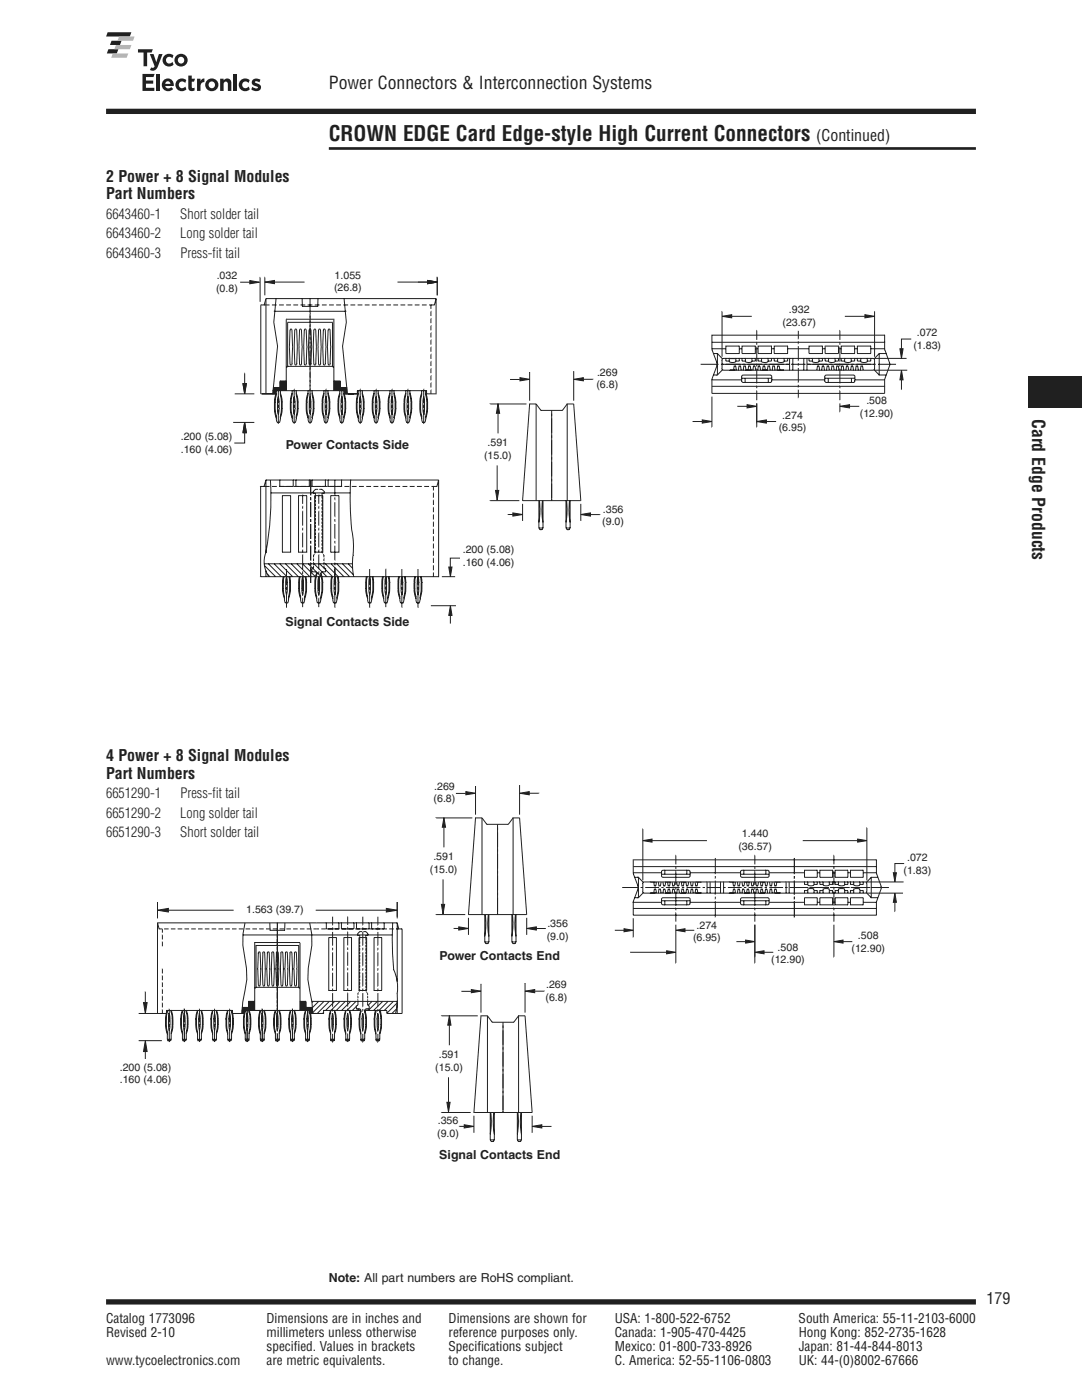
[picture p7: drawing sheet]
<svg xmlns="http://www.w3.org/2000/svg" width="216mm" height="279mm" viewBox="0 0 216 279" stroke-linecap="round" stroke-linejoin="round" font-family="sans-serif">
<defs><g id="words">
<text font-size="4.2" fill="#231f20" x="65.6" y="28">CROWN EDGE Card Edge-style High Current Connectors</text>
<g font-size="3.5" fill="#231f20">
<text x="65.6" y="17.9">Power Connectors &amp; Interconnection Systems</text>
<text x="206" y="83.6" transform="rotate(90 206 83.6)">Card Edge Products</text>
</g>
<g font-size="3.2" fill="#231f20">
<text x="162.9" y="28">(Continued)</text>
<text x="21.2" y="36.2">2 Power + 8 Signal Modules</text>
<text x="21.2" y="39.8">Part Numbers</text>
<text x="21.2" y="151.9">4 Power + 8 Signal Modules</text>
<text x="21.2" y="155.4">Part Numbers</text>
<text x="196.8" y="260.3">179</text>
</g>
<g font-size="2.8" fill="#231f20">
<text x="21.2" y="43.7">6643460-1</text>
<text x="21.2" y="47.5">6643460-2</text>
<text x="36" y="43.7">Short solder tail</text>
<text x="36" y="47.5">Long solder tail</text>
<text x="21.2" y="51.4">6643460-3</text>
<text x="36" y="51.4">Press-fit tail</text>
<text x="21.2" y="159.3">6651290-1</text>
<text x="36" y="159.3">Press-fit tail</text>
<text x="21.2" y="163.2">6651290-2</text>
<text x="21.2" y="167">6651290-3</text>
<text x="36" y="163.2">Long solder tail</text>
<text x="36" y="167">Short solder tail</text>
</g>
<g font-size="2.6" fill="#231f20">
<text x="21.2" y="264">Catalog 1773096</text>
<text x="21.2" y="266.9">Revised 2-10</text>
<text x="53.2" y="264">Dimensions are in inches and</text>
<text x="53.2" y="266.9">millimeters unless otherwise</text>
<text x="53.2" y="269.7">specified. Values in brackets</text>
<text x="89.5" y="264">Dimensions are shown for</text>
<text x="89.5" y="269.7">Specifications subject</text>
<text x="89.5" y="266.9">reference purposes only.</text>
<text x="122.7" y="264">USA: 1-800-522-6752</text>
<text x="122.7" y="269.7">Mexico: 01-800-733-8926</text>
<text x="122.7" y="266.9">Canada: 1-905-470-4425</text>
<text x="159.4" y="264">South America: 55-11-2103-6000</text>
<text x="159.4" y="269.7">Japan: 81-44-844-8013</text>
<text x="159.4" y="266.9">Hong Kong: 852-2735-1628</text>
<text x="21.2" y="272.5">www.tycoelectronics.com</text>
<text x="53.2" y="272.5">are metric equivalents.</text>
<text x="89.5" y="272.5">to change.</text>
<text x="122.7" y="272.5">C. America: 52-55-1106-0803</text>
<text x="159.4" y="272.5">UK: 44-(0)8002-67666</text>
</g>
<g font-size="2.5" fill="#231f20">
<text x="57" y="89.7">Power Contacts Side</text>
<text x="57" y="125">Signal Contacts Side</text>
<text x="87.7" y="191.5">Power Contacts End</text>
<text x="87.7" y="231.3">Signal Contacts End</text>
<text x="65.6" y="255.8">Note: All part numbers are RoHS compliant.</text>
</g>
<g font-size="2.1" fill="#231f20">
<text x="43.1" y="58.2">(0.8)</text>
<text x="43.2" y="55.7">.032</text>
<text x="66.7" y="58.1">(26.8)</text>
<text x="66.8" y="55.7">1.055</text>
<text x="156.1" y="65">(23.67)</text>
<text x="157.4" y="62.5">.932</text>
<text x="182.3" y="69.6">(1.83)</text>
<text x="183" y="67.1">.072</text>
<text x="119" y="77.5">(6.8)</text>
<text x="119.1" y="75">.269</text>
<text x="156.1" y="83.5">.274</text>
<text x="171.6" y="83.1">(12.90)</text>
<text x="172.9" y="80.7">.508</text>
<text x="36.1" y="87.9">.200 (5.08)</text>
<text x="97.3" y="89.1">.591</text>
<text x="155.4" y="86">(6.95)</text>
<text x="36.1" y="90.3">.160 (4.06)</text>
<text x="96.6" y="91.5">(15.0)</text>
<text x="120.2" y="104.8">(9.0)</text>
<text x="120.3" y="102.3">.356</text>
<text x="92.3" y="110.4">.200 (5.08)</text>
<text x="92.3" y="112.9">.160 (4.06)</text>
<text x="86.5" y="160.1">(6.8)</text>
<text x="86.6" y="157.6">.269</text>
<text x="148" y="167.1">1.440</text>
<text x="86.5" y="171.7">.591</text>
<text x="147.3" y="169.5">(36.57)</text>
<text x="181" y="171.9">.072</text>
<text x="85.8" y="174.2">(15.0)</text>
<text x="180.3" y="174.3">(1.83)</text>
<text x="49.1" y="182.2">1.563 (39.7)</text>
<text x="109.2" y="185">.356</text>
<text x="139" y="185.4">.274</text>
<text x="109.1" y="187.5">(9.0)</text>
<text x="138.3" y="187.9">(6.95)</text>
<text x="155.2" y="189.7">.508</text>
<text x="169.9" y="189.9">(12.90)</text>
<text x="171.2" y="187.4">.508</text>
<text x="109" y="197.2">.269</text>
<text x="153.9" y="192.2">(12.90)</text>
<text x="108.8" y="199.7">(6.8)</text>
<text x="23.9" y="213.7">.200 (5.08)</text>
<text x="86.9" y="213.7">(15.0)</text>
<text x="87.6" y="211.2">.591</text>
<text x="23.9" y="216.2">.160 (4.06)</text>
<text x="87.2" y="226.9">(9.0)</text>
<text x="87.4" y="224.4">.356</text>
</g>
</g></defs>
<path d="M21.2 259.8h173.5" fill="none" stroke="#231f20" stroke-width="1.1" stroke-linecap="butt"/>
<path d="M65.6 29.6h129.1" fill="none" stroke="#231f20" stroke-width=".53"/>
<path d="M205.3 81.5h10.6v42.3h-10.6z" fill="#fff"/>
<path d="M205.3 75.1h10.6v6.4h-10.6z" fill="#231f20"/>
<g fill="#fff">
<path d="M65.6 254h129.1v3.2h-129.1z"/>
<path d="M154.5 6.4h40.2v12.3h-40.2z"/>
</g>
<path d="M21.2 22.2h173.5" fill="none" stroke="#231f20" stroke-width="1.1" stroke-linecap="butt"/>
<path d="M21.2 6.4h40.2v13.8h-40.2z" fill="#fff"/>
<g fill="#231f20">
<path d="M21.5 6.4h4.7l-.3 .9h-4.7z"/>
<path d="M22.3 8.1h2l-.4 .9h-2z"/>
<path d="M21.6 9.8h2l-.3 .9h-2z"/>
</g>
<g fill="#b1b4b6">
<path d="M23.8 7.3h3.1l-.4 .8h-3.1z"/>
<path d="M23.1 9h3.1l-.3 .8h-3.1z"/>
<path d="M22.5 10.7h3.1l-.3 .8h-3.1z"/>
</g>
<g fill="#231f20">
<path d="M29.9 10.8h.7l.6 1.6 .5-1.6h.7l-.9 2.5a1.05 1.05 0 0 1-1.6 .7l.3-.5h.4l.3-.3z"/>
<path d="M27.5 9.8h3l-.3 .7h-.8v2.7h-.8v-2.7h-1.1z"/>
<path d="M32.9 11a1.34 1.34 0 0 1 1.7 .1l-.2 .5a.69 .69 0 0 0-1.1-.1 .69 .69 0 0 0 .1 1.1 .69 .69 0 0 0 1-.3l.2 .6a1.28 1.28 0 0 1-1.8-.1 1.28 1.28 0 0 1 .1-1.8z"/>
<path d="M28.4 14.8h2.5l-.3 .6h-1.5v.7h1.5v.6h-1.5v.8h1.7v.6h-2.4z"/>
<path d="M31.2 14.8h.7v3.3h-.7z"/>
<path d="M37.6 15.1h.7v.6h.6l-.2 .6h-.4v1a.33 .33 0 0 0 .5 .2v.5l-.3 .2a.7 .7 0 0 1-.9-.7z"/>
<path d="M43.9 15.7h.7v.4a.84 .84 0 0 1 1-.4 .84 .84 0 0 1 .6 .9v1.5h-.7l-.1-1.6a.43 .43 0 0 0-.7 0l-.1 1.6h-.7z"/>
<path d="M46.6 14.8h.7v.6h-.7z"/>
<path d="M46.6 15.7h.7v2.4h-.7z"/>
<path d="M50.5 15.9a1.33 1.33 0 0 1 1.5 0l-.2 .5-.3-.1a.45 .45 0 0 0-.6 .1l.1 .1a1.06 1.06 0 0 1 1 1.2 1.31 1.31 0 0 1-1.9 .1l.2-.5 .3 .2a.58 .58 0 0 0 .9 0l-.2-.2a1.03 1.03 0 0 1-1-1.2z"/>
<path d="M35.5 15.9a1.34 1.34 0 0 1 1.7 .1l-.2 .6a.69 .69 0 0 0-1.1-.2 .69 .69 0 0 0 .1 1.1 .69 .69 0 0 0 1-.2l.2 .5a1.28 1.28 0 0 1-1.9 0 1.28 1.28 0 0 1 .2-1.9z"/>
<path d="M48.1 15.9a1.34 1.34 0 0 1 1.7 .1l-.2 .6a.69 .69 0 0 0-1.1-.2 .69 .69 0 0 0 .1 1.1 .69 .69 0 0 0 1-.2l.2 .5a1.28 1.28 0 0 1-1.8 0 1.28 1.28 0 0 1 .1-1.9z"/>
<path d="M39.3 15.7h.7v.5a.75 .75 0 0 1 .8-.5v.7a.72 .72 0 0 0-.8 .8v.9h-.7z"/>
<path d="M35.5 12a.66 .66 0 0 1 1.3 0 .66 .66 0 0 1-1.3 0zM34.8 12a1.3 1.3 0 0 0 2.6 0 1.3 1.3 0 0 0-2.6 0z"/>
<path d="M33.2 16.3a.51 .51 0 0 1 .8 .4h-1zM32.8 15.9a1.29 1.29 0 0 0-.2 1.9 1.29 1.29 0 0 0 2-.1l-.4-.3-.2 .1a.66 .66 0 0 1-1-.3h1.7a1.22 1.22 0 0 0-.5-1.3 1.22 1.22 0 0 0-1.4 0z"/>
<path d="M41.6 16.9a.66 .66 0 0 1 1.3 0 .66 .66 0 0 1-1.3 0zM41 17a1.3 1.3 0 0 0 2.6 0 1.3 1.3 0 0 0-2.6 0z"/>
</g>
<g fill="#fff">
<path d="M65.6 24.9h129.1v4.2h-129.1z"/>
<path d="M21.2 6.4h40.2v13.8h-40.2z"/>
</g>
<g fill="#231f20">
<path d="M21.5 6.4h4.7l-.3 .9h-4.7z"/>
<path d="M22.3 8.1h2l-.4 .9h-2z"/>
<path d="M21.6 9.8h2l-.3 .9h-2z"/>
</g>
<g fill="#b1b4b6">
<path d="M23.8 7.3h3.1l-.4 .8h-3.1z"/>
<path d="M23.1 9h3.1l-.3 .8h-3.1z"/>
<path d="M22.5 10.7h3.1l-.3 .8h-3.1z"/>
</g>
<g fill="#231f20">
<path d="M29.9 10.8h.7l.6 1.6 .5-1.6h.7l-.9 2.5a1.05 1.05 0 0 1-1.6 .7l.3-.5h.4l.3-.3z"/>
<path d="M27.5 9.8h3l-.3 .7h-.8v2.7h-.8v-2.7h-1.1z"/>
<path d="M32.9 11a1.34 1.34 0 0 1 1.7 .1l-.2 .5a.69 .69 0 0 0-1.1-.1 .69 .69 0 0 0 .1 1.1 .69 .69 0 0 0 1-.3l.2 .6a1.28 1.28 0 0 1-1.8-.1 1.28 1.28 0 0 1 .1-1.8z"/>
<path d="M28.4 14.8h2.5l-.3 .6h-1.5v.7h1.5v.6h-1.5v.8h1.7v.6h-2.4z"/>
<path d="M31.2 14.8h.7v3.3h-.7z"/>
<path d="M37.6 15.1h.7v.6h.6l-.2 .6h-.4v1a.33 .33 0 0 0 .5 .2v.5l-.3 .2a.7 .7 0 0 1-.9-.7z"/>
<path d="M43.9 15.7h.7v.4a.84 .84 0 0 1 1-.4 .84 .84 0 0 1 .6 .9v1.5h-.7l-.1-1.6a.43 .43 0 0 0-.7 0l-.1 1.6h-.7z"/>
<path d="M46.6 14.8h.7v.6h-.7z"/>
<path d="M46.6 15.7h.7v2.4h-.7z"/>
<path d="M50.5 15.9a1.33 1.33 0 0 1 1.5 0l-.2 .5-.3-.1a.45 .45 0 0 0-.6 .1l.1 .1a1.06 1.06 0 0 1 1 1.2 1.31 1.31 0 0 1-1.9 .1l.2-.5 .3 .2a.58 .58 0 0 0 .9 0l-.2-.2a1.03 1.03 0 0 1-1-1.2z"/>
<path d="M35.5 15.9a1.34 1.34 0 0 1 1.7 .1l-.2 .6a.69 .69 0 0 0-1.1-.2 .69 .69 0 0 0 .1 1.1 .69 .69 0 0 0 1-.2l.2 .5a1.28 1.28 0 0 1-1.9 0 1.28 1.28 0 0 1 .2-1.9z"/>
<path d="M48.1 15.9a1.34 1.34 0 0 1 1.7 .1l-.2 .6a.69 .69 0 0 0-1.1-.2 .69 .69 0 0 0 .1 1.1 .69 .69 0 0 0 1-.2l.2 .5a1.28 1.28 0 0 1-1.8 0 1.28 1.28 0 0 1 .1-1.9z"/>
<path d="M39.3 15.7h.7v.5a.75 .75 0 0 1 .8-.5v.7a.72 .72 0 0 0-.8 .8v.9h-.7z"/>
<path d="M35.5 12a.66 .66 0 0 1 1.3 0 .66 .66 0 0 1-1.3 0zM34.8 12a1.3 1.3 0 0 0 2.6 0 1.3 1.3 0 0 0-2.6 0z"/>
<path d="M33.2 16.3a.51 .51 0 0 1 .8 .4h-1zM32.8 15.9a1.29 1.29 0 0 0-.2 1.9 1.29 1.29 0 0 0 2-.1l-.4-.3-.2 .1a.66 .66 0 0 1-1-.3h1.7a1.22 1.22 0 0 0-.5-1.3 1.22 1.22 0 0 0-1.4 0z"/>
<path d="M41.6 16.9a.66 .66 0 0 1 1.3 0 .66 .66 0 0 1-1.3 0zM41 17a1.3 1.3 0 0 0 2.6 0 1.3 1.3 0 0 0-2.6 0z"/>
</g>
<g fill="#fff">
<path d="M21.2 149.5h40.2v18.5h-40.2z"/>
<path d="M26.8 180.1h54.2v31.1h-54.2z"/>
</g>
<g fill="none" stroke="#231f20" stroke-width=".2">
<path d="M29 197.9v2.2M31.4 184.2l.3 1.2h.6M31.4 184.2v18.1M31.4 180.1v3.2M31.4 184.2h.1M31.4 184.2h47.9M32.4 198.8v.9M32.4 197.4v.9M32.4 196.1v.9M32.4 194.7v.9M32.4 193.4v.9M32.4 187.9v1"/>
<path d="M32.4 186.6v.9M32.4 185.4v.7M32.8 185.4h.8M33.6 181.7h13M34.1 185.4h.9M35.5 185.4h.9M36.8 185.4h.9M38.2 185.4h.9M39.5 185.4h.9M40.9 185.4h.9M42.2 185.4h.9M43.6 185.4h.9"/>
<path d="M44.9 185.4h.9M46.3 185.4h.9M47.7 185.4h.9M48.5 186.6h29.8M48.9 184.2l-.4 2.2v2.3l.7 4.5 .1 2.3-.9 4.5-.1 2.3M49 185.4h.9M49.6 199.8h1.2l-1.2 1.3zM49.8 199.8l-.2 .2M50 199.8l-.4 .4M50.2 199.8l-.6 .6M50.4 185.4h.9M50.4 199.8l-.8 .8"/>
<path d="M50.6 199.8l-1 1M50.8 197.2h.3v-8.5h8.5v8.5h.3M51.1 197h8.5M51.6 190.2l-.2 3.2 .2 3.2M51.6 190.2l.1-.2 .2 .1 .1 3.3-.1 3.2-.2 .2-.1-.2M51.7 185.4h.9M52.5 190.1l-.2 3.3 .2 3.2M52.5 190.1l.1-.1 .2 .1 .1 3.3-.1 3.2-.2 .2-.1-.2M53.1 185.4h.9M53.4 190.1l-.2 3.3 .2 3.2M53.4 190.1l.1-.1 .2 .1 .1 3.3-.1 3.2-.2 .2-.1-.2M53.8 184.2l.1 1.5h2.9l.1-1.5"/>
<path d="M54.3 190.1l-.2 3.3 .2 3.2M54.3 190.1l.1-.1 .2 .1 .2 3.3-.2 3.2-.2 .2-.1-.2M54.4 185.4h.9M55.2 190.1l-.2 3.3 .2 3.2M55.2 190.1l.1-.1 .2 .1 .2 3.3-.2 3.2-.2 .2-.1-.2M55.3 184.2v4.4M55.3 187.4v.5M55.3 188.3v2.7M55.3 191.5v.4M55.3 192.4v2.7M55.3 195.6v.4M55.3 196.5v2.7"/>
<path d="M55.3 199.6v.5M55.3 198.1v2.8M55.3 197.2v.5M55.3 194.1v2.7M55.3 193.2v.4M55.3 190v2.7M55.3 189.1v.4M55.8 185.4h.9M56.1 190.1l-.1 3.3 .1 3.2M56.1 190.1l.2-.1 .1 .1 .2 3.3-.2 3.2-.1 .2-.2-.2M57 190.1l-.1 3.3 .1 3.2M57 190.1l.2-.1 .1 .1 .2 3.3-.2 3.2-.1 .2-.2-.2"/>
<path d="M57.1 185.4h.9M57.9 190.1l-.1 3.3 .1 3.2M57.9 190.1l.2-.1 .1 .1 .2 3.3-.2 3.2-.1 .2-.2-.2M58.5 185.4h.9M58.8 190.1l-.1 3.3 .1 3.2M58.8 190.1l.2-.1 .1 .1 .2 3.3-.2 3.2-.1 .2-.2-.2M59.9 185.4h.9M59.9 199.8h1.2M60 199.8l-.1 .2M60.2 199.8l-.3 .4M60.4 199.8l-.5 .6M60.6 199.8l-.7 .8"/>
<path d="M60.8 199.8l-.9 1M61.1 199.8l-1.2 1.2M61.1 199.8v1.3h1.3M61.2 185.4h.9M61.8 184.2l.4 2.2v2.3l-.7 4.5-.1 2.3 .8 4.5 .2 2.3M62.2 199.8h17.1v2.5M62.5 199.8l-.2 .3M62.6 185.4h1.1M63 181.7h14.1M63.6 199.8l-1.8 1.9 .2 .8 .1 2.1-.3 1.7M64.1 185.4h.9M64.6 199.8l-2.3 2.5"/>
<path d="M65.1 184.2v1.2h2.5v-1.2M65.5 185.4h.9M65.6 187.1h1.5v10.6h-1.5zM65.7 199.8l-2.4 2.5M66.4 182.9v1.7M66.4 185.1v.4M66.4 186v2.7M66.4 189.1v.5M66.4 190.1v2.7M66.4 193.2v.5M66.4 194.1v2.7M66.4 197.3v.4"/>
<path d="M66.4 198.2v2.7M66.8 199.8l-.4 .5M66.8 185.4h.9M67.8 199.8l-1.8 1.9M68.1 184.2v1.2h2.5v-1.2M68.2 185.4h.9M68.6 187.1v10.6h1.5v-10.6h-1.5M68.9 199.8l-1.8 1.9M69.4 198.2v2.7M69.4 197.3v.4M69.4 194.1v2.7M69.4 193.2v.4"/>
<path d="M69.4 190v2.7M69.4 189.1v.5M69.4 186v2.7M69.4 185.1v.4M69.4 182.9v1.7M69.5 185.4h.9M70 199.8l-1.8 1.9M70.9 185.4h.9M71 199.8l-1.8 1.9M71.1 184.2v1.2h2.5M71.4 199.8v.8l-.3 .2v.6M71.4 199.5v.2"/>
<path d="M71.4 198.8v.4M71.5 198.1l-.1 .4M71.6 187.1h1.6v10.6h-1.6zM71.8 185.9l-.5 .6 .1 .1 .4 .1v.3M71.8 187.2v.5M71.8 187.9v.4M71.8 188.6v.4M71.8 189.2v.5M71.8 189.9v.5M71.8 190.6v.5M71.8 191.3v.4M71.8 192v.4"/>
<path d="M71.8 192.6v.5M71.8 193.3v.5M71.8 194v.4M71.8 194.7v.4M71.8 195.3v.5M71.8 196v.5M71.8 196.7v.5M71.8 197.4l-.1 .5M71.8 185.9h.1M71.8 185.9h.5M72.2 185.4h.9M72.4 182.9v1.7"/>
<path d="M72.4 185.1v.4M72.4 186v2.7M72.4 189.1v.5M72.4 190.1v2.7M72.4 193.2v.5M72.4 194.1v2.7M72.4 197.3v.4M72.4 198.2v2.7M72.5 185.9h.5M73 186.7v.3M73 187.2v.5M73 187.9v.4"/>
<path d="M73 188.6v.4M73 189.2v.5M73 189.9v.5M73 190.6v.5M73 191.3v.4M73 192v.4M73 192.6v.5M73 193.3v.5M73 194v.4M73 194.7v.4M73 195.3v.5M73 196v.5"/>
<path d="M73 196.7v.5M73 197.4l.1 .5M73 185.9l.5 .6-.1 .1-.4 .1M73 185.9h.1M73.2 198.1l.2 .5M73.4 199.8v.8l.3 .2v.6h-.8l-.1 .3M73.4 199.5v.2M73.4 198.8v.4M73.6 185.4h.9M73.6 184.2v1.2M74.2 184.2l-.1 1.2M74.2 199.8l-.8 .8"/>
<path d="M74.6 187.1h1.6v10.6h-1.6zM75 185.4h.9M75.3 199.8l-1.8 1.9M75.4 182.9v1.7M75.4 185.1v.4M75.4 186v2.7M75.4 189.1v.5M75.4 190.1v2.7M75.4 193.2v.5M75.4 194.1v2.7M75.4 197.3v.4M75.4 198.2v2.7"/>
<path d="M76.3 185.4h.9M76.4 199.8l-1.8 1.9M76.7 184.2v1.2h-2.5M77.4 199.8l-1.8 1.9M77.7 185.4h.9M78.3 184.2a61.9 61.9 0 0 0 .3 9.3l.4 1.3a19.6 19.6 0 0 1-.1 7.5M78.5 199.8l-1.8 1.9M79 185.4h.6M79.3 184.2l.3 1.2M79.3 180.1v3.2M79.3 181.7h.1M79.3 184.2h.1"/>
<path d="M79.3 184.2v11.7M79.6 185.4h.6M80.2 181.6h.1M80.2 180.1v4.1M80.2 185.4h.1M80.2 185.4v16.9h-3v-.6h-4.4M80.4 185.4h.1M27.7 202.3h3.7M27.7 207.7h4.6M29 209.9v1.4M29 207.7h.1M32.4 201.5v.8"/>
<path d="M32.4 200.2v.9M33.2 202.3l-.2 1a6.2 6.2 0 0 0 .4 3M33.4 201.7l-.2 .3M33.4 207.4l.1 .3h.6l.1-.3M33.4 207.4h.8M33.4 201.7l-.2 1.6 .2 4.1M33.5 207.7h.1M33.8 202.3l-.2 2.3 .2 1M33.8 205.6h.1M33.8 202.3h.1M33.8 208h.1M33.8 208.6h.1"/>
<path d="M33.8 205.3v2.7M33.8 204.4v.5M33.8 201.4v2.6M33.8 202.3l.1 2.3-.1 1M34.2 206.3l.3-1.7-.1-2.1-.2-.8v.3a8.5 8.5 0 0 1 0 4v1.4M36.4 201.7l-.3 1.6a6.2 6.2 0 0 0 .3 3M36.4 207.4l.1 .3h.6l.1-.3M36.4 207.4h.8M36.4 201.7l-.2 1.6 .2 4.1M36.8 202.3l.1 1-.1 2.3-.2-1zM36.8 205.3v2.7M36.8 204.4v.5"/>
<path d="M36.8 201.4v2.6M37.2 201.7l.2 1.6M37.2 201.7l.2 .8 .1 2.1-.3 1.7M37.4 204.6l-.2 1.4v1.4M37.4 203.3v1.3M39.4 207.4l.1 .3h.6l.1-.3M39.4 207.4h.8M39.4 206.3a6.3 6.3 0 0 1-.3-3v-.8l.3-.8-.2 1.6 .2 4.1M39.8 202.3l-.2 2.3 .2 1M39.8 205.6h.1M39.8 202.3h.1M39.8 205.3v2.7"/>
<path d="M39.8 204.4v.5M39.8 201.4v2.6M39.8 202.3l.2 2.3-.2 1M40.2 206.3l.3-1.7v-2.1l-.3-.8 .2 2.9-.2 1.4v1.4M42.4 201.7l-.3 1.6a6.2 6.2 0 0 0 .3 3M42.4 207.4l.1 .3h.6l.1-.3M42.4 207.4h.8M42.4 201.7l-.2 1.6 .2 4.1M42.8 202.3l.2 1-.2 2.3-.1-1zM42.8 205.3v2.7M42.8 204.4v.5M42.8 201.4v2.6"/>
<path d="M43.2 201.7l.2 1.6-.2 4.1M43.2 201.7l.3 .8v2.1l-.3 1.7M45.4 201.7l-.3 1.6a6.2 6.2 0 0 0 .3 3M45.4 207.4l.1 .3h.6l.1-.3M45.4 207.4h.8M45.4 201.7l-.2 1.6 .2 4.1M45.8 202.3l.2 1-.2 2.3-.1-1zM45.8 208h.1M45.8 205.3v2.7M45.8 204.4v.5M45.8 201.4v2.6M46.2 201.7l.2 1.6-.2 4.1"/>
<path d="M46.2 201.7l.3 .8 .1 2.1-.4 1.7M46.4 201.7h-13.2v.6h-1.8M46.4 202.3h2.4M46.4 201.7v.6M48.2 201.7h13.7M48.6 201.1l-.3 .2M48.8 201.7v.6M48.8 201.1l-.5 .4M48.8 201.7h.1l-.2 1.6 .2 4.1M48.8 201.7l-.5 .5M48.8 201.9l-.4 .4M48.8 202.1l-.2 .2"/>
<path d="M48.9 201.7l-.3 1.6a6.2 6.2 0 0 0 .3 3M48.9 207.4l.1 .3h.6l.1-.3M48.9 207.4h.8M49 201.1l-.7 .7M49.2 201.1l-.9 .9M49.3 202.3l.2 1-.2 2.3-.1-1zM49.3 208h.1M49.3 205.3v2.7M49.3 204.4v.5M49.3 201.4v2.6M49.4 201.1l-.6 .6M49.6 201.1h-1.3"/>
<path d="M49.6 201.1l-.6 .6M49.7 201.7l.4 1.6M50.1 204.6l-.4 1.7M50.1 203.3v1.3M50.8 200.7l-.9 1h-.2v.3a8.5 8.5 0 0 1 0 4v1.4M50.8 200.1l-1.6 1.6M50.8 200.3l-1.4 1.4M50.8 200.5l-1.1 1.2M50.8 200.9l-.7 .8M50.8 201.1l-.5 .6M50.8 201.3l-.3 .4M50.8 201.6l-.1 .1"/>
<path d="M51.8 201.7h.1M51.9 201.7l-.3 1.6a6.2 6.2 0 0 0 .4 3M51.9 207.4l.1 .3h.6l.1-.3M51.9 207.4h.8M52 201.7l-.3 1.6 .2 4.1M52.3 202.3l-.1 2.3 .1 1M52.3 205.6h.1M52.3 202.3h.1M52.3 205.3v2.7M52.3 204.4v.5M52.3 201.4v2.6M52.3 202.3l.2 2.3-.2 1"/>
<path d="M52.7 201.7l.2 1.6-.2 4.1M52.7 201.7h.2M52.8 201.7l.2 .8 .1 2.1-.4 1.7M54.8 201.7h.2l-.3 1.6 .3 4.1M54.9 201.7l-.3 1.6a6.3 6.3 0 0 0 .4 3M55 207.4v.3h.6l.1-.3M55 207.4h.7M55.3 200.5v2.8M55.3 206.3v1.7M55.3 205.4v.4M55.3 202.2v2.7M55.3 201.3v.5"/>
<path d="M55.5 203.3l-.2-1-.1 1 .1 2.3 .2-1M55.5 203.3v1.3M55.8 201.7l.2 .8 .1 2.1-.4 1.7M55.9 201.7h-.2v.3l.2 1.3M55.9 204.6l-.2 1.4v1.4M55.9 203.3v1.3M57.8 201.7h.2l-.2 1.6 .2 4.1M57.9 201.7l-.3 1.6a6.2 6.2 0 0 0 .4 3M58 207.4l.1 .3h.6v-.3M58 207.4h.7M58.3 202.3l-.1 2.3 .1 1M58.3 205.6h.1"/>
<path d="M58.4 202.3h.1M58.4 205.3v2.7M58.4 204.4v.5M58.4 201.4v2.6M58.4 202.3l.1 2.3-.1 1M58.7 201.7l.3 1.6-.3 4.1M58.9 201.7h-.2a7.3 7.3 0 0 1 0 4.6M60.8 201.7h.2M60.9 201.7l-.3 1.6a6.2 6.2 0 0 0 .4 3M61 207.4l.1 .3h.6l.1-.3M61 207.4h.8M61 201.7l-.2 1.6 .2 4.1"/>
<path d="M61.1 200.5l-1.2 1.2v-13.6h-9.1v13.6M61.1 200l-1.2 1.2M61.1 200.3l-1.2 1.2M61.1 200.7l-1 1M61.1 200.9l-.8 .8M61.1 201.1l-.6 .6M61.3 201.1l-.6 .6M61.4 202.3l-.2 2.3 .2 1M61.4 205.6h.1M61.4 202.3h.1M61.4 208h.1M61.4 205.3v2.7"/>
<path d="M61.4 204.4v.5M61.4 201.4v2.6M61.4 202.3l.1 2.3-.1 1M61.6 201.1l-.7 .6M61.7 201.7v.6h2.9M61.8 201.1l-.6 .6M61.9 201.7h-.1l.2 1.6-.2 4.1M61.9 201.7v.6M61.9 202.3h1.2M61.9 202.3h2.7M62 201.1l-.6 .6M62.2 201.1l-.6 .6"/>
<path d="M62.4 201.3l-.5 .5M62.4 201.5l-.5 .5M62.4 201.7l-.5 .5M62.4 201.9l-.4 .4M64.6 202.1l-.2 .2M66 201.7l-.4 1.6a6.2 6.2 0 0 0 .4 3M66 207.4l.1 .3h.6l.1-.3M66 207.4h.8M66.4 202.3l-.2 2.3 .2 1 .1-1M66.4 202.3l.1 1M66.4 201.4v.4M66.4 202.3v2.7"/>
<path d="M66.4 205.4v.5M66.4 206.3v1.7M66.4 208.1h.1M66.4 200.3l-1.4 1.4M66.5 203.3v1.3M66.8 201.7l.2 .8 .1 2.1-.4 1.7M67 203.3l-.3-1.3v-.3h.2h-1.1h.2l-.2 1.6 .2 4.1M67 204.6l-.3 1.4 .1 1.4M67 203.3v1.3M68.8 201.7h1.1M69 201.7l-.4 1.6a6.2 6.2 0 0 0 .4 3M69 207.4l.1 .3h.6l.1-.3"/>
<path d="M69 207.4h.8M69 201.7l-.2 1.6 .2 4.1M69.4 202.3l-.2 2.3 .2 1M69.4 205.6h.1M69.4 202.3h.1M69.4 208h.1M69.4 206.3v1.7M69.4 205.4v.4M69.4 202.2v2.7M69.4 201.3v.5M69.4 202.3l.1 2.3-.1 1M69.8 201.7l.2 1.6-.2 4.1"/>
<path d="M69.8 201.7l.2 .8 .1 2.1-.3 1.7M71.1 201.4h.6l-.3 .3M71.1 200.8l-.8 .9M71.7 201.4l.3 .3M72 201.7l-.3 1.6a6.2 6.2 0 0 0 .3 3M72 201.7v.3M72 202l-.2 1.3 .2 4.1M72 207.4l.1 .3h.6l.1-.3M72 201.7h-7.4v.6M72 207.4h.8M72.4 202.3l-.2 2.3 .2 1M72.4 205.6h.1"/>
<path d="M72.4 202.3h.1M72.4 201.4v.4M72.4 202.3v2.7M72.4 205.4v.5M72.4 206.3v1.7M72.4 202.3l.1 2.3-.1 1M72.8 201.7v.3M72.8 202l.2 1.3-.2 4.1M72.8 201.7l.2 .8 .1 2.1-.3 1.7M74.9 202.3v-.6h1l.1 .6M75 201.7l-.3 1.6a6.2 6.2 0 0 0 .3 3M75 207.4l.1 .3h.6l.1-.3"/>
<path d="M75 207.4h.8M75 201.7l-.2 1.6 .2 4.1M75.4 202.3l.2 1-.2 2.3-.1-1zM75.4 201.4v.4M75.4 202.3v2.7M75.4 205.4v.5M75.4 206.3v1.7M75.4 208h.1M75.8 201.7l.2 1.6-.2 4.1M75.8 201.7l.3 .8v2.1l-.3 1.7M79.1 201.4l-.9 .9M79.3 200.1l-2.1 2.1"/>
<path d="M80.4 202.3h.1"/>
</g>
<g fill="#231f20" stroke="#231f20" stroke-width=".2">
<path d="M31.4 181.7l2.2-.4v.7z" fill-rule="evenodd"/>
<path d="M77.1 181.3l2.2 .4-2.2 .3z" fill-rule="evenodd"/>
<path d="M80.2 181.6l.9-.3v.7z" fill-rule="evenodd"/>
<path d="M28.6 200.1h.8l-.4 2.2z" fill-rule="evenodd"/>
<path d="M29 207.7l.4 2.2h-.8z" fill-rule="evenodd"/>
</g>
<path d="M121.9 164.7h59.4v28.3h-59.4z" fill="#fff"/>
<g fill="none" stroke="#231f20" stroke-width=".2">
<path d="M124.2 177.1h3.2M126.3 174.2h.1M126.4 174.2l.9 2.8-.9 3.1M126.4 174.2h5.6M126.4 172.9h32.1M126.6 175.1h.8M126.6 179.2h.8M127.4 175.1v4.1M127.4 175.1l1 1M127.8 177.1h.5M128.3 176.3v1.6l.3 .3h44.1l.3-.3M128.3 176.3h.1"/>
<path d="M128.3 165.4v10.3M128.4 178.2l-1 1M128.7 177.1h2.8M129.8 178.2h.1M129.8 176.1h1M129.8 178.2h1M129.8 176v.1M130.1 167.8h11M130.5 176.1l.1 .7h.3M130.8 176v.1M130.8 178.2h.1M130.9 177.5h-.3l-.1 .7"/>
<path d="M130.9 177.5l.1 .7M131 176l-.1 .8M131.4 176l.1 .8h.3l.1-.8M131.4 178.2l.1-.7h.3l.1 .7M132 177.1h.4M132 179.8h5.7M132 174.5h5.7M132.3 176l.1 .8h.3M132.7 179.8v.8M132.7 173.7v.8M132.7 177.5h-.3l-.1 .7M132.7 177.5l.1 .7"/>
<path d="M132.8 176.1l-.1 .7M132.8 178.2h.1M132.8 178.2h1M132.8 176v.1M132.9 177.1h2.7M133.2 176.1l.1 .7h.3l.1-.7M133.2 178.2l.1-.7h.3l.1 .7M133.8 176l-1 .1M134.1 176l.1 .8h.3l.2-.8M134.1 178.2l.1-.7h.3l.2 .7M134.9 178v2.8M134.9 177.1v.4"/>
<path d="M134.9 173.9v2.7M134.9 173v.4M134.9 170.7v1.8M135 176l.2 .8h.3M135.5 177.5h-.3l-.2 .7M135.5 177.5l.1 .7M135.6 176l-.1 .8M135.9 176l1 .1M136 176.1l.1 .7h.3l.1-.7M136 178.2l.1-.7h.3l.1 .7M136.1 177.1h.4M136.9 178.2h-1"/>
<path d="M136.9 178.2l.1-.7h.3l.1 .7M136.9 176v.1M136.9 178.2h.1M137 177.1h2.8M137 179.8l.1 .8M137.1 173.7l-.1 .8M137.4 175.1l.3-.3v-.8l-.3-.3h-5.1l-.3 .1v1l.2 .3h5.2M137.4 176l-.1 .8h-.3l-.1-.8M137.7 174.2h10.1M137.8 176l.1 .8h.3l.1-.8M137.8 178.2l.1-.7h.3l.1 .7M138.7 176l.1 .8h.3l.1-.7"/>
<path d="M138.9 176h1M138.9 178.2h1M139.2 178.2l-.1-.7h-.3l-.1 .7M140.2 177.1h.5M141.1 176v2.2M141.1 177.1h2.8M141.7 176v2.2M142.7 171.2v3.2M142.7 174.8v.5M142.7 175.8v2.7M142.7 179v.4M142.7 179.9v3.1"/>
<path d="M143.8 176v2.2M144.3 177.1h.5M144.4 176v2.2M145.2 177.1h2.8M145.5 178.2h.1M145.5 176v.1M145.5 178.2h1M145.5 176.1h1M146.2 176.1l.1 .7h.3M146.5 176v.1M146.5 178.2h.1M146.6 177.5h-.3l-.1 .7"/>
<path d="M146.6 177.5l.2 .7M146.8 176l-.2 .8M147.1 176l.2 .8h.3l.1-.8M147.1 178.2l.2-.7h.3l.1 .7M147.8 179.8h5.7M147.8 174.5h5.7M147.9 173.7h5.3l.3 .3v.8l-.3 .3h-5.1l-.3-.3v-.8zM147.9 179.2h5.3l.2 .1 .1 1-.3 .3h-5.1l-.3-.3v-.8zM148.1 176l.1 .8h.3M148.4 179.8v.8M148.4 173.7v.8M148.5 177.1h.4"/>
<path d="M148.5 177.5h-.3l-.1 .7M148.5 177.5l.1 .7M148.6 176.1l-.1 .7M148.6 178.2h.1M148.6 178.2h1M148.6 176v.1M149 178.2l.1-.7h.3l.1 .7M149 176.1l.1 .7h.3l.1-.7M149.4 177.1h2.7M149.6 176l-1 .1M149.9 176l.1 .8h.3l.1-.8M149.9 178.2l.1-.7h.3l.1 .7"/>
<path d="M150.6 178v2.8M150.6 177.1v.4M150.6 173.9v2.7M150.6 173v.4M150.6 170.7v1.8M150.8 176l.1 .8h.3M151.2 177.5h-.3l-.1 .7M151.2 177.5l.1 .7M151.3 176l-.1 .8M151.7 176l.9 .1M151.7 178.2l.1-.7h.3l.1 .7M151.7 176.1l.1 .7h.3l.1-.7"/>
<path d="M152.6 177.1h.4M152.6 176l.1 .1M152.6 178.2l.2-.7h.3l.1 .7M152.6 178.2h-.9M152.7 178.2h-.1M152.8 179.8v.8M152.8 173.7v.8M153.2 176l-.1 .8h-.3l-.2-.8M153.5 174.2h5M153.5 177.1h2.8M153.6 176l.1 .8h.3l.1-.8M153.6 178.2l.1-.7h.3l.1 .7"/>
<path d="M154.5 176l.1 .8h.3l.1-.7M154.7 178.2h.1M154.7 176v.1M154.7 178.2h1M154.7 176.1h1M155 178.2l-.1-.7h-.3l-.1 .7M155.7 176v.1M155.7 178.2h.1M156.7 177.1h.5M156.9 176v2.2M157.5 176v2.2M157.6 177.1h3.7"/>
<path d="M158.5 171.6h-32.1v2.6M158.5 176h-29.9l-.3 .3M158.5 171.2v3.2M158.5 174.8v.5M158.5 175.8v2.7M158.5 179v.4M158.5 179.9v3.1M158.5 176h14.2l.3 .3v1.6M158.5 172.9h16.4M158.5 171.6h16.4v2.6M158.5 174.2h2M160.2 167.8h10.9"/>
<path d="M160.5 173.7h2.6v1.4h-2.6zM160.5 179.2h2.6v1.4h-2.6zM160.5 176v.5h.7M161.2 178.2v-.7l.6-.2 .6 .2v.7M161.2 176v.6l.7 .2 .5-.2v-.6M161.2 177.7h-.7v.5M161.5 177.1h3.9M162.4 177.7h.7v.5M163.1 176v.5h-.7M163.1 174.2h.5M163.6 173.7h2.5v1.4M163.6 177.7h.6"/>
<path d="M163.6 176v.5h.6M163.6 173.7v1.4h2.5M163.6 177.7v.5M164.2 178.2v-.7l.7-.2 .6 .2v.7M164.2 176v.6l.7 .2 .6-.2v-.6M165.5 177.7h.6v.5M165.5 176.5h.6M165.6 177.1h3.9M166.1 179.2v1.4h-2.5M166.1 176v.5M166.1 174.2h.5M166.1 179.2h-2.5v1.4"/>
<path d="M166.4 178v2.8M166.4 177.1v.4M166.4 173.9v2.7M166.4 173v.4M166.4 170.7v1.8M166.6 173.7h2.6v1.4h-2.6zM166.6 179.2h2.6v1.4h-2.6zM166.7 176l-.1 .5h.7M167.3 178.2v-.7l.6-.2 .6 .2v.7M167.3 176v.6l.7 .2 .6-.2v-.6M167.3 177.7h-.7v.5M168.5 177.7h.7v.5"/>
<path d="M169.2 176v.5h-.7M169.2 174.2h.5M169.7 173.7h2.6l-.1 1.4h-2.5zM169.7 179.2h2.5l.1 1.4h-2.6zM169.7 176v.5h.7M169.8 177.1h3.9M170.3 178.2v-.7l.7-.2 .6 .2v.7M170.4 176l-.1 .6 .7 .2 .6-.2v-.6M170.4 177.7h-.7v.5M171.6 177.7h.7l-.1 .5M172.3 176l-.1 .5h-.6M172.3 174.2h2.6"/>
<path d="M172.3 176h.1M172.9 178.2l1 1M172.9 178.2h7.3M172.9 176h7.4M173 167.8h.1M173 165.2v10.5M173.8 175.1l.1 4.1M173.8 175.1h1.4M173.8 179.2h1.4M173.9 175.1l-1 1M173.9 177.1h3.4M174.9 174.2l1 2.9-1 3"/>
<path d="M174.9 172.9h.1M180.4 172.3h-1.8v1.9M122.7 185.7h1.8M125.8 190h7.2M126.3 180.1h.1M126.4 183.3v3.7M126.4 181.3h48.5M126.4 180.1h5.6M126.4 180.1v2.5h48.5v-2.5M134.9 184.5v7.7M134.9 182.1v1.8M134.9 181.2v.5"/>
<path d="M136.7 185.7h1.8M137.4 180.6l.3-.3v-.9l-.2-.2h-5.2l-.3 .1v1.1l.3 .2h5.1M137.7 180.1h10.1M147 187.9h1.8M150.6 190h.1M150.6 191v-6.5v7.7M150.6 182.1v1.8M150.6 181.2v.5M152.5 190h1.8M153.5 180.1h5M158.5 180.1h2M163.1 180.1h.5"/>
<path d="M166.1 180.1h.5M166.4 184.5v6.5M166.4 183.9h.1M166.4 187.9h.1M166.4 182.1v1.8M166.4 181.2v.5M168.2 187.9h1.9M169.2 180.1h.5M172.3 180.1h2.6M174.9 181.3h.1M178.6 180.1v1.8"/>
</g>
<g fill="#231f20" stroke="#231f20" stroke-width=".2">
<path d="M178.6 178.2l.3 1.9h-.6z" fill-rule="evenodd"/>
<path d="M178.3 174.2h.6l-.3 1.8z" fill-rule="evenodd"/>
<path d="M134.9 185.7l1.8-.4v.7z" fill-rule="evenodd"/>
<path d="M124.5 185.3l1.9 .4-1.9 .3z" fill-rule="evenodd"/>
<path d="M150.6 190l1.9-.3v.7z" fill-rule="evenodd"/>
<path d="M133 189.7l1.9 .3-1.9 .4z" fill-rule="evenodd"/>
<path d="M128.3 167.8l1.8-.3v.6z" fill-rule="evenodd"/>
<path d="M171.1 167.5l1.9 .3-1.9 .3z" fill-rule="evenodd"/>
<path d="M148.8 187.6l1.8 .3-1.8 .3z" fill-rule="evenodd"/>
<path d="M166.4 187.9l1.8-.3v.6z" fill-rule="evenodd"/>
</g>
<path d="M87.8 196.1h22.3v32.2h-22.3z" fill="#fff"/>
<g fill="none" stroke="#231f20" stroke-width=".2">
<path d="M92.1 197.8l1.9 .1M96 196.4v5.7M104.8 196.2v5.9M104.8 197.8h.1M106.7 197.8h1.9M89.5 215.1v4.9M89.7 202.8h.1M89.7 204.6v4M95.3 202.7h-7.2M96 202.7l-1.4 19.3M96 202.7h.1M97.3 202.7l.9 1.3h4.3l1-1.3"/>
<path d="M97.3 202.7h-1.3M97.3 202.7v19.3M100.4 204v18M102.5 204h.1M103.5 202.7v19.3M104.8 202.7l1.4 19.3M104.8 202.7h-1.3M104.8 202.7h.1M92.6 224.8h-1M93.9 222h-5.8M94.6 222h.1M94.6 222.7v3.4"/>
<path d="M97.8 222v5.5M97.8 227.5l.2 .3h.5l.1-.3M97.9 222l.1 2.5-.2 1.9M98.2 227.8h.1M98.5 222l-.1 1.9 .2 2.5M98.6 222v5.5h-.8M103.2 227.5l.2 .3h.5l.2-.3M103.2 222v5.5M103.3 222l.2 1.9-.3 2.5M103.6 227.8h.1M103.9 222l-.1 1.9 .3 2.5M104.1 222v5.5h-.9"/>
<path d="M106.2 222h-11.6M106.2 222h.1M106.2 222.7v3.4M108.1 224.8h1.9"/>
</g>
<g fill="#231f20" stroke="#231f20" stroke-width=".2">
<path d="M89.2 220h.6l-.3 1.9z" fill-rule="evenodd"/>
<path d="M89.7 202.7l.3 1.9h-.7z" fill-rule="evenodd"/>
<path d="M92.6 224.5l2 .3-2 .3z" fill-rule="evenodd"/>
<path d="M106.2 224.8l1.9-.3v.6z" fill-rule="evenodd"/>
<path d="M104.8 197.8l1.9-.3v.6z" fill-rule="evenodd"/>
<path d="M94 197.5l2 .3-2 .3z" fill-rule="evenodd"/>
</g>
<path d="M86.8 156.6h22v32h-22z" fill="#fff"/>
<g fill="none" stroke="#231f20" stroke-width=".2">
<path d="M91 158.3l1.9 .1M94.9 156.9v5.7M103.7 156.7v5.9M103.7 158.3h.1M105.6 158.3h1.9M88.4 175.6v4.9M88.6 163.3h.1M88.6 165.1v4M94.3 163.2h-7.3M94.9 163.2l-1.4 19.3M94.9 163.2h.1M96.2 163.2l.9 1.3h4.3l1-1.3"/>
<path d="M96.2 163.2h-1.3M96.2 163.2v19.3M99.3 164.5v18M101.4 164.5h.1M102.4 163.2v19.3M103.7 163.2l1.4 19.3M103.7 163.2h-1.3M103.7 163.2h.1M91.5 185.3h-.9M92.8 182.5h-5.8M93.5 182.5h.1M93.5 183.2v3.4"/>
<path d="M96.7 182.5v5.5M96.7 188l.2 .3h.5l.2-.3M96.7 188h.9M96.8 182.5l.1 2.5-.2 1.9M97.1 188.3h.1M97.4 182.5l-.1 1.9 .3 2.5M97.6 182.5v5.5M102.1 188l.2 .3h.5l.2-.3M102.1 188h.9M102.1 182.5v5.5M102.2 182.5l.2 1.9-.3 2.5M102.5 188.3h.1"/>
<path d="M102.8 182.5l-.1 1.9 .3 2.5M103 182.5v5.5M105.1 182.5h-11.6M105.1 182.5h.1M105.1 183.2v3.4M107 185.3h1.9"/>
</g>
<g fill="#231f20" stroke="#231f20" stroke-width=".2">
<path d="M88.1 180.5h.6l-.3 1.9z" fill-rule="evenodd"/>
<path d="M88.6 163.2l.3 1.9h-.6z" fill-rule="evenodd"/>
<path d="M91.5 185l2 .3-2 .3z" fill-rule="evenodd"/>
<path d="M105.1 185.3l1.9-.3v.6z" fill-rule="evenodd"/>
<path d="M103.7 158.3l1.9-.3v.6z" fill-rule="evenodd"/>
<path d="M93 158l1.9 .3-1.9 .3z" fill-rule="evenodd"/>
</g>
<g fill="#fff">
<path d="M79.9 178.8h1.9v5.9h-1.9z"/>
<path d="M21.2 33.9h40.2v19h-40.2z"/>
<path d="M46.5 55.3h41.5v35.2h-41.5z"/>
</g>
<path d="M47.9 56.3h1.9M51.9 55.4v4.8M83.4 56.3h1.9M87.3 55.3l-.1 3.6" fill="none" stroke="#231f20" stroke-width=".2"/>
<path d="M85.3 56l1.9 .3-1.9 .3z" fill-rule="evenodd" fill="#24b24b" stroke="#231f20" stroke-width=".2"/>
<g fill="none" stroke="#231f20" stroke-width=".2">
<path d="M51.8 56.3h.1M52.8 55.3v3.6M53.1 59.6v19M53.1 59.6h33.9M53.1 59.6l-.4 1.3M54.8 56.3h6M55.1 59.6l-.5 4.7 .8 4.8-1 9.5M60.3 59.6v1.5h3.1l.1-1.5M61.9 59.6v4.7M68.7 59.6l.4 4.7-.7 4.8 .9 9.5M79.3 56.3h6M85.3 56l1.9 .3-1.9 .3z"/>
<path d="M87 59.6l-.3 1.3h-1.1M87 59.6v19M87.2 56.3h.1M87.3 55.3l-.1 3.6M46.8 78.6h3.9M48.5 76.5h.7l-.4 2.1zM48.8 74.5v2M52.3 78.6h2.7M52.7 60.9h-.7v17.7h3M52.7 60.9h1.1M54.3 60.9h.9M54.4 78h14.4v.6"/>
<path d="M54.4 78.4l.2 .2M54.4 78.2l.4 .4M54.4 78l.6 .5M54.5 77.8l.5 .5M54.5 77.6l.5 .5M54.5 77.4l.6 .6M54.6 62.1h14.5M54.7 77.3l.6 .7M54.9 77.3l.6 .7M55 78v.6M55 78.6h.1M55.1 77.3l.7 .7"/>
<path d="M55.1 78l-.2 3.6 .4 2.7h.5l.3-2 .1-2-.3-2.3M55.1 78.4l-.3 1.9a6.6 6.6 0 0 0 .3 3.1M55.3 77.3l.7 .7M55.5 79.2l.2 1.1-.2 2.4-.1-1.1zM55.5 77.7v2.7M55.6 77.3l.6 .7M55.7 60.9h.9M55.8 77.3l.6 .7M55.8 76.7l1.3 1.3v-14.3h9.5v14.3M55.8 76.1l.1 1.2h-1.4M55.8 77.2l.9 .8M55.8 76.9l1.1 1.1"/>
<path d="M55.8 76.5l1.3 1.3M55.8 76.3l1.3 1.2M55.9 76.1h1.2M55.9 76.1l1.2 1.2M55.9 78.4l.4 1.3v1.9l-.4 1.8M56.1 76.1l1 1M56.3 76.1l.8 .8M56.5 76.1l.6 .5M56.8 76.1l.3 .3M57 76.1l.1 .1M57.1 60.9h1M57.1 73.2h.3v-8.9h8.9v8.9h.3"/>
<path d="M57.4 73.1h8.9M58.3 72.7l.1-3.5-.1-3.3-.3-.2-.1 .1-.2 3.4 .2 3.5 .2 .1 .2-.1M58.3 78l-.2 3.6 .4 2.7h.4l.4-2v-2l-.2-2.3M58.3 78.4l-.4 1.9a6.6 6.6 0 0 0 .4 3.1M58.5 60.9h1M58.7 79.2l.2 1.1-.2 2.4-.2-1.1zM58.7 77.7v2.7M59.1 78.4l.3 1.3 .1 1.9-.4 1.8M59.2 72.7l.1-3.5-.1-3.4-.2-.1-.2 .1-.1 3.4 .1 3.5 .3 .1 .1-.1M60 60.9h.9M60.2 72.7l.1-3.5-.1-3.3-.3-.2-.1 .1-.2 3.4 .2 3.5 .2 .1 .1-.1M61.1 72.7l.1-3.5-.1-3.4-.2-.1-.2 .1-.1 3.4 .1 3.5 .3 .1 .1-.1"/>
<path d="M61.4 60.9h.9M61.5 78l-.3 3.6 .4 2.7h.5l.3-2 .1-2-.2-2.3M61.5 78.4l-.4 1.9a6.6 6.6 0 0 0 .4 3.1M61.8 79.2h.1M61.9 79.2l-.2 1.1 .1 2.4M61.9 78.5v2.9M61.9 77.6v.5M61.9 74.3v2.8M61.9 73.3v.5M61.9 70v2.8M61.9 69v.5M61.9 65.7v2.9"/>
<path d="M61.9 64.8v.4M61.9 63v.5M61.9 64v2.8M61.9 67.3v.5M61.9 68.2v2.9M61.9 71.6v.4M61.9 72.5v2.9M61.9 75.8v.5M61.9 76.8v2.9M61.9 79.2l.1 1.1M62.1 72.7l.1-3.5-.1-3.3-.3-.2-.1 .1-.2 3.4 .2 3.5 .2 .1 .2-.1M62.3 78.4l.3 1.3v1.9l-.3 1.8"/>
<path d="M62.8 60.9h1M63 72.7l.1-3.5-.1-3.3-.2-.2-.2 .1-.1 3.4 .1 3.5 .3 .1 .1-.1M64 72.7l.1-3.5-.1-3.4-.3-.1-.1 .1-.2 3.4 .2 3.5 .2 .1 .1-.1M64.2 60.9h1M64.6 78l-.2 3.6 .4 2.7h.5l.3-2 .1-2-.3-2.3M64.6 78.4l-.3 1.9a6.5 6.5 0 0 0 .3 3.1M64.9 72.7l.1-3.5-.1-3.3-.2-.2-.2 .1-.1 3.4 .1 3.5 .3 .1 .1-.1M65 79.2l.2 1.1-.2 2.4-.1-1.1zM65 77.7v2.7M65.4 78.4l.4 1.3v1.9l-.4 1.8M65.7 60.9h.9M65.9 72.7l.1-3.5-.1-3.3-.2-.2-.2 .1-.2 3.4 .2 3.5 .2 .1 .2-.1"/>
<path d="M66.6 77.9l.1 .1M66.6 77.6l.4 .4M66.6 77.4l.6 .6M66.6 77.2l.8 .8M66.6 77l1 1M66.6 76.7l1.2 1.3M66.6 76.5l1.5 1.5M66.6 76.3l1.7 1.7M66.6 76.1h1.3v1.2zM66.8 76.1l1.1 1M67.1 76.1l.8 .8M67.1 60.9h.9"/>
<path d="M67.3 76.1l.6 .6M67.5 76.1l.4 .3M67.7 76.1l.2 .1M67.8 78l-.2 3.6 .4 2.7h.4l.4-2v-2l-.2-2.3M67.8 78.4l-.4 1.9a6.5 6.5 0 0 0 .4 3.1M67.9 77.3l.6 .7M67.9 77.3l1.4 .1M68.1 77.3l.6 .7M68.2 79.2l-.2 1.1 .2 2.4M68.2 79.2h.1M68.2 77.7v2.7M68.2 79.2l.2 1.1-.2 2.4"/>
<path d="M68.3 77.3l1 1M68.5 60.9h1M68.6 77.3l.7 .8M68.6 78.4l.3 1.3 .1 1.9-.4 1.8M68.7 78.6h.1M68.8 78.4l.1 .2M68.8 78.2l.4 .4M68.8 78l.5 .5M68.8 78.6h2.5v-.6h13.8v.6M68.8 77.3l.5 .5M69 77.3l.3 .3M69.6 78.6h.9"/>
<path d="M69.9 60.9h1M71.4 60.9h.9M71.5 78l-.3 3.6 .4 2.7h.5l.3-2 .1-2-.2-2.3M71.5 78.4l-.4 1.9a6.6 6.6 0 0 0 .4 3.1M71.9 79.2h.1M71.9 79.2l-.2 1.1 .2 2.4M71.9 77.7v2.7M71.9 79.2l.1 1.1-.1 2.4M72.3 78.4l.3 1.9v1.9l-.3 1.2M72.8 60.9h.9M74.2 60.9h1M74.6 78l-.2 3.6 .4 2.7h.5l.3-2 .1-2-.3-2.3"/>
<path d="M74.6 78.4l-.3 1.9a6.7 6.7 0 0 0 .3 3.1M75 77.7v2.7M75.4 78.4l.4 1.9v1.9l-.4 1.2M75.6 60.9h1M77.1 60.9h.9M77.8 78l-.2 3.6 .4 2.7h.5l.3-2v-2l-.2-2.3M77.8 78.4l-.4 1.9a6.7 6.7 0 0 0 .4 3.1M78.2 79.2h.1M78.2 79.2l-.2 1.1 .2 2.4M78.2 77.7v2.7M78.2 79.2l.2 1.1-.2 2.4M78.5 60.9h.9"/>
<path d="M78.6 78.4l.4 1.9-.1 1.9-.3 1.2M79.9 60.9h1M81 78l-.2 3.6 .3 2.7h.5l.3-2 .1-2-.2-2.3M81 78.4l-.4 1.9a6.7 6.7 0 0 0 .4 3.1M81.3 60.9h1M81.4 77.7v2.7M81.8 78.4l.3 1.3 .1 1.9-.4 1.8M82.8 60.9h.9M84.1 78l-.2 3.6 .4 2.7h.5l.3-2 .1-2-.3-2.3M84.1 78.4l-.3 1.9a6.7 6.7 0 0 0 .3 3.1M84.2 60.9h.9M84.5 79.2l.2 1.1-.1 2.4-.2-1.1z"/>
<path d="M84.5 77.7v2.7M85 78.4l.3 1.3v1.9l-.4 1.8M85 78.6h2M86 77.8v.8M86 76.4v.9M86 75v.9M86 73.5v1M86 72.1v1M86 70.7v.9M86 69.3v.9M86 67.8v1M86 66.4v1"/>
<path d="M86 65v.9M86 63.6v.9M86 62.1v1M86 60.9v.7M87 78.6h.1M46.5 84.3h4.2M48.8 86.4v2h-2M48.8 84.3l.4 2.1h-.7zM55.5 81.8v2.8M55.5 80.9v.5M58.7 81.8v2.8M58.7 80.9v.5"/>
<path d="M61.9 82.7h.1M61.9 82.8v1.8M61.9 81.9v.4M62 81.6l-.1 1.1M62 80.3v1.3M65 81.8v2.8M65 80.9v.5M68.2 82.7h.1M68.2 81.8v2.8M68.2 80.9v.5M68.2 84.6h.1M71.9 82.7h.1"/>
<path d="M71.9 81.8v2.8M71.9 80.9v.5M71.9 84.6h.1M75 81.8v2.8M75 80.9v.5M75.2 80.3v1.3M75.2 80.3l-.2-1.1-.1 1.1 .1 2.4 .2-1.1M78.2 82.7h.1M78.2 81.8v2.8M78.2 80.9v.5M81.4 81.8v2.8M81.4 80.9v.5"/>
<path d="M81.4 84.6h.1M81.5 80.3v1.3M81.5 80.3l-.1-1.1-.2 1.1 .2 2.4 .1-1.1M84.5 81.8v2.8M84.5 80.9v.5M84.5 84.6h.1"/>
</g>
<g fill="#231f20" stroke="#231f20" stroke-width=".2">
<path d="M49.8 56l2 .3-2 .3z" fill-rule="evenodd"/>
<path d="M52.8 56.3l2-.3v.6z" fill-rule="evenodd"/>
<path d="M85.3 56l1.9 .3-1.9 .3z" fill-rule="evenodd"/>
<path d="M48.5 76.5h.7l-.4 2.1z" fill-rule="evenodd"/>
<path d="M48.8 84.3l.4 2.1h-.7z" fill-rule="evenodd"/>
</g>
<path d="M51.1 94.9h40.9v29.8h-40.9z" fill="#fff"/>
<g fill="none" stroke="#231f20" stroke-width=".2">
<path d="M51.8 97.1h.1M52.7 97.1h-.7v18h35.5M52.7 97.1h1.1M53.1 95.8v14.5M53.1 95.8h34.4M53.1 95.8l-.4 1.3M54 95.8a58.8 58.8 0 0 1-1 14.5 5 5 0 0 0 .7 4.8M54 98.4h15.9M54.3 97.1h.9M55.7 97.1h1M55.8 95.8v1.3h2.7v-1.3M56.3 98.9h1.7v11.3h-1.7v-11.3"/>
<path d="M57.2 97.1h.9M58.6 97.1h1M59 95.8v1.3M59.6 98.9h1.6v11.3h-1.6zM60.1 97.1h.9M60.4 98.8v1.8M61.5 97.1h1M61.7 95.8v1.3h-2.7M62 95.8v3M62 99.3v.4M62.3 95.8v1.3h2.6v-1.3M62.7 98.5h.2v.3"/>
<path d="M62.8 98.9h1.6v11.3h-1.6v-11.3M62.9 99v.5M62.9 99.7v.5M62.9 97.1h1M63.5 97.7h-.6l-.4 .4v.3l.2 .1M63.6 98.8v1.8M63.7 97.7h.6l.4 .4M64.3 99l-.1 .5M64.3 99.7l-.1 .5M64.4 97.1h.9M64.7 98.1v.3l-.5 .1v.3M65.5 95.8v1.3"/>
<path d="M65.8 97.1h1M66 98.9h1.6v11.3h-1.6zM66.8 95.8v3M66.8 99.3v.4M67.3 97.1h.9M68.1 95.8v1.3h-2.6M68.7 97.1h1M69.9 95.8v4a64.8 64.8 0 0 0 .6 8.8l-.2 4.1 .3 2.4M70.2 97.1h.9M71.6 97.1h1M73.1 97.1h.9M74.5 97.1h1"/>
<path d="M76 97.1h.9M77.4 97.1h1M78.9 97.1h.9M80.3 97.1h1M81.8 97.1h.9M83.2 97.1h1M84.6 97.1h1M86.5 99.8v1M86.5 98.4v.9M86.5 97.1v.8M87.5 95.8h.1M87.5 95.8v19.3"/>
<path d="M87.5 95.8l-.3 1.3h-1.1M51.8 115.1h.1M52.7 112.5h17.6M52.7 112.9l2.3 2.2M53 113.9l.1 1.2M53.4 114.6l.5 .5M53.5 112.5l2.6 2.6M54.7 112.5l2.6 2.6M55.8 112.5l2.6 2.6M56.5 115.1l-.1 2.5 .4 1.8M56.7 115.1l-.2 2.5 .4 2.7h.5l.2-.6 .2-2.1-.1-2.5M57 112.5l2.5 2.6"/>
<path d="M57.1 115.1l-.1 1.1 .2 2.5M57.1 118.7h.1M57.2 115.1h.1M57.2 113.6v3.1M57.2 117.2v.4M57.2 118.1v3.1M57.2 115.1l.1 2.5-.1 1.1M57.8 115.1l.1 2.8-.3 1.5M58.1 112.5l2.6 2.6M59.2 112.5l2.6 2.6M59.7 115.1l-.1 2.8 .4 1.5M59.9 115.1l-.1 2.8 .3 2.4"/>
<path d="M60.4 112.5l2.5 2.6M60.4 119.4v1.8M60.4 118.4v.5M60.4 115v2.9M60.4 114.1v.4M60.4 110.7v2.9M60.4 109.7v.5M60.4 106.3v2.9M60.4 105.4v.5M60.4 102v2.9M60.4 101v.5M60.4 115.1l.1 1.1-.1 2.5-.2-1.1z"/>
<path d="M60.8 119v.6M60.8 119.6l-.2 .7h-.5M60.9 115.1l.1 2.5-.2 1.4M61 115.1l.2 2.9-.4 1.4M61.5 112.5l2.6 2.6M62 100.2v2.9M62 103.6v.5M62 104.6v2.9M62 107.9v.5M62 108.9v2.9M62 112.3v.5M62 113.3v2.9"/>
<path d="M62.2 114.1l.8 .1 .2 .2M62.6 112.9v.4l-.4 .2v.6M62.6 112.2v.5M62.6 111.5v.5M62.6 112.5l1.2 1.2M62.7 110.6l-.1 .6M62.9 100.5v.5M62.9 101.2v.5M62.9 101.9v.5M62.9 102.6v.5M62.9 103.4v.5M62.9 104.1v.5"/>
<path d="M62.9 104.8v.5M62.9 105.5v.5M62.9 106.3v.4M62.9 107v.5M62.9 107.7v.5M62.9 108.4v.5M62.9 109.2v.4M62.9 109.9l-.1 .5M63.2 114.4l-.4 1.5v1.7l.4 1.8M63.2 114.4v.4M63.2 119v.6M63.2 114.8l-.3 1.4v1.4l.3 1.4"/>
<path d="M63.4 117.6l.2 1.1M63.4 116.2v1.4M63.6 115.1l-.2 1.1M63.6 118.7h.1M63.6 119.4v1.8M63.6 118.4v.5M63.6 115v2.9M63.6 114.1v.4M63.6 110.7v2.9M63.6 109.7v.5M63.6 106.3v2.9M63.6 105.4v.5"/>
<path d="M63.6 102v2.9M63.6 101v.5M63.6 115.1h.1M63.6 115.1l.2 2.5-.2 1.1M63.8 112.5l1.8 1.9M63.8 113.7l1.4 1.4M64 114.4l.4 1.5v1.7l-.4 1.8M64.3 100.5l-.1 .5M64.3 101.2l-.1 .5M64.3 101.9l-.1 .5M64.3 102.6l-.1 .5M64.3 103.4l-.1 .5"/>
<path d="M64.3 104.1l-.1 .5M64.3 104.8l-.1 .5M64.3 105.5l-.1 .5M64.3 106.3l-.1 .4M64.3 107l-.1 .5M64.3 107.7l-.1 .5M64.3 108.4l-.1 .5M64.3 109.2l-.1 .4M64.3 109.9l.1 .5M64.5 110.6l.1 .3M64.6 112.9v.4l.4 .2v.6l-.8 .1a.77 .77 0 0 0-.1 .9l.1 2.8-.4 2.4h-.5l-.1-.7M64.6 112.2v.5"/>
<path d="M64.6 111.5v.5M64.6 110.9v.3M64.9 112.5l2.6 2.6M65.6 114.4l.8 .7M66 117.6l.4 1.8M66 116.2v1.4M66.1 112.5l2.5 2.6M66.2 115.1l-.2 1.1M66.2 117.6l.4 2.7h.5l.1-.7M66.2 116.2v1.4M66.3 115.1l-.1 1.1M66.8 115.1l.2 1.1-.2 2.5-.1-1.1z"/>
<path d="M66.8 100.2v2.9M66.8 103.6v.5M66.8 104.6v2.9M66.8 107.9v.5M66.8 108.9v2.9M66.8 112.3v.5M66.8 113.3v2.9M66.8 113.6v3.1M66.8 117.2v.4M66.8 118.1v3.1M67.2 112.5l2.6 2.6M67.2 119v.6"/>
<path d="M67.3 115.1l.1 2.5-.2 1.4M67.5 115.1l.1 2.8-.4 1.5M68.3 112.5l2.2 2.2M69.5 112.5l.9 .9M73.1 115.1l-.1 2.9 .4 1.4M73.2 115.1l-.1 2.5 .4 2.7M73.7 115.1l.2 1.1-.1 2.5-.2-1.1zM73.8 113.6l-.1 3.1M73.8 117.2l-.1 .4M73.8 118.1v3.1M74.3 115.1l.1 2.5-.3 2.2-.1 .5h-.5M74.4 115.1l.1 2.8-.3 1.5"/>
<path d="M76.3 115.1l-.1 2.8 .4 1.5M76.5 115.1l-.1 2.8 .3 2.4h.5l.2-.5 .2-2.2-.1-2.5M76.9 115.1l-.1 2.5 .2 1.1M76.9 118.7h.1M77 115.1h.1M77 118.1v3.1M77 117.1v.5M77 113.6v3M77 115.1l.1 2.5-.1 1.1M77.6 115.1l.1 2.9-.3 1.4M79.5 115.1l-.1 2.5 .4 1.8M79.5 117.6l.4 2.7"/>
<path d="M79.5 116.2v1.4M79.7 115.1l-.2 1.1M80.2 115.1l.2 1.1-.2 2.5-.2-1.1zM80.2 113.6v3.1M80.2 117.2v.4M80.2 118.1v3.1M80.6 119.6l-.2 .7h-.5M80.6 119v.6M80.7 115.1l.1 2.5-.2 1.4M80.8 115.1l.2 2.9-.4 1.4M82.7 115.1l-.1 2.5 .4 1.8M82.9 115.1l-.1 2.5 .4 2.7h.4l.2-.5 .2-2.2-.1-2.5"/>
<path d="M83.2 116.2v1.4M83.2 117.6l.2 1.1M83.4 115.1l-.2 1.1M83.4 118.7h.1M83.4 115.1h.1M83.4 113.6v3.1M83.4 117.2v.4M83.4 118.1v3.1M83.4 115.1l.2 2.5-.2 1.1M84 115.1l.2 2.8-.4 1.5M86.5 114.3v.8M86.5 112.8v1"/>
<path d="M86.5 111.4v1M86.5 109.9v1M86.5 108.5v1M86.5 107v1M86.5 105.6v1M86.5 104.2v.9M86.5 102.7v1M86.5 101.3v.9M87.5 115.1h.1M88.2 115.1h2.6M91.8 111.4h-1.9v1.9M57.2 121.2h.1"/>
<path d="M66.8 121.2h.1M83.4 121.2h.1M86 120.9h5M89.9 122.5v1.9M89.9 120.9h.1"/>
</g>
<g fill="#231f20" stroke="#231f20" stroke-width=".2">
<path d="M89.5 113.2h.7l-.3 1.9z" fill-rule="evenodd"/>
<path d="M89.9 120.9l.3 1.9h-.7z" fill-rule="evenodd"/>
</g>
<path d="M137.1 61.5h46v24.5h-46z" fill="#fff"/>
<g fill="none" stroke="#231f20" stroke-width=".2">
<path d="M139.8 72.7h3.6M142 69.6h.1M142 75.8h.1M142.1 79.2v6M142.1 69.6v-2.7h34.4v2.7M142.1 69.6l.9 2.8v.6M142.1 77.1h34.4M142.1 75.8v2.7h34.4v-2.7M142.1 68.3h34.4M142.1 69.6h2.7M142.1 75.8h5.9M142.4 70.6h.8"/>
<path d="M142.4 74.8h.8M143 73l-.9 2.8M143.2 70.6l1 1M143.2 70.6v4.2M143.9 72.7h.5M144.1 71.9v1.7l.3 .3M144.1 71.9h.1M144.1 62.2v9M144.1 72.7h13.5M144.2 73.8l-1 1M144.4 71.5l-.3 .4M144.4 71.5h29.8l.3 .4v1.7"/>
<path d="M144.8 72.7h2.9M144.8 69.1h2.7v1.5h-2.7v-1.5M144.8 71.5v.6h.7M145.5 71.5v.7a1.52 1.52 0 0 0 1.3 0v-.7M145.7 71.5l1 .1M145.7 73.9h1M146 63.1h4M146.4 73.8l.1-.7h.3l.1 .8M147.3 73.9l.2-.8h.3l.1 .8M147.5 69.6h.6M147.5 71.5v.6h-.7M148 75.5h6"/>
<path d="M148 75l.3-.1h5.4l.3 .1v1l-.3 .3h-5.4l-.3-.3zM148.1 71.5v.6h.6M148.2 72.7h.5M148.7 75.5v.8M148.7 71.5v.7l.8 .1 .6-.1v-.7M148.9 73.8l-.2-.7h-.3l-.1 .8M148.9 73.8v.1M148.9 73.8l1 .1M149.2 72.7h2.9M149.3 73.8l.1-.7h.3l.1 .7M150 72.1h.7M150.2 73.9l.2-.8h.3l.1 .8"/>
<path d="M150.7 70.6v-1.5h-2.6v1.5h2.6M150.7 69.6h.6M150.7 71.5v.6M151 79.9h.1M151 78v1.9M151 77v.5M151 73.6v2.9M151 72.7v.4M151 69.3v2.9M151 68.3v.5M151 65.9v1.9M151.2 73.9l.1-.8h.3l.2 .8"/>
<path d="M151.3 69.1h2.7v1.5h-2.7v-1.5M151.3 71.5v.6h.7M152 71.5v.7l.7 .1 .6-.1M152.2 73.8l.1-.7h.3l.1 .7M152.5 72.7h.5M153.1 73.8l-1 .1M153.1 73.8v.1M153.3 71.5v.7M153.3 75.5v.8M153.5 72.7h2.9M153.6 73.1h-.4l-.1 .7M153.6 73.1l.1 .8"/>
<path d="M154 69.6h.5M154 71.5l-.1 .6h-.6M154 75.8h10.6M154.1 73.9l.1-.8h.3l.1 .8M154.5 71.5v.6h.7M155.2 71.5v.7a1.52 1.52 0 0 0 1.3 0v-.7M155.3 73.9h1M155.6 73.8l-.1-.7h-.3l-.2 .8M156.5 72.1h.7M156.9 72.7h.5M157.2 70.6v-1.5h-2.7v1.5h2.7M157.2 69.6h4.2"/>
<path d="M157.2 71.5v.6M157.6 71.5v2.4M157.8 72.7h2.9M158.2 71.5v2.4M159.3 66v1.6M159.3 68.1v.5M159.3 69.1v2.9M159.3 72.5v.4M159.3 73.4v2.9M159.3 76.8v.5M159.3 77.8v1.6M160.4 71.5v2.4"/>
<path d="M161 71.5v2.4M161 72.7h13.5M161.2 72.7h.5M161.4 69.1h2.7v1.5h-2.7zM161.4 71.5v.6h.7M162.1 71.5v.7a1.52 1.52 0 0 0 1.3 0v-.7M162.2 72.7h2.9M163 73.8l.1-.7h.3l.1 .8M164.1 69.6h.5M164.1 71.5v.6h-.7M164.4 73.1h-.3l-.1 .8M164.4 73.1l.1 .8"/>
<path d="M164.6 75.5h6M164.6 69.1h2.7v1.5h-2.7zM164.7 71.5l-.1 .6h.7M164.7 74.9h5.6l.2 .1 .1 1-.3 .3h-5.4l-.3-.3v-.8zM165.3 75.5v.8M165.3 71.5v.7l.7 .1 .6-.1M165.5 73.8l-.1-.7h-.4l-.1 .8M165.6 72.7h.5M165.9 73.8l.1-.7h.3l.1 .7M166.5 72.7h2.9M166.6 71.5v.7M167.3 73.1h-.3l-.2 .8"/>
<path d="M167.3 73.1l.1 .8M167.3 69.6h.6M167.3 71.5v.6h-.7M167.6 79.9h.1M167.6 78v1.9M167.6 77v.5M167.6 73.6v2.9M167.6 72.7v.4M167.6 69.3v2.9M167.6 68.3v.5M167.6 65.9v1.9M167.8 73.9l.1-.8h.4l.1 .8"/>
<path d="M167.9 69.1h2.6v1.5h-2.6zM167.9 71.5v.6h.6M168.5 71.5v.7a1.52 1.52 0 0 0 1.4 0v-.7M168.6 63.1h4M168.8 73.8l.1-.7h.3l.1 .7M169.7 73.8l.2-.7h.3l.1 .8M169.9 75.5v.8M169.9 72.7h.5M170.5 69.6h.6M170.5 71.5v.6h-.6M170.6 75.8h5.9M170.7 73.9l.1-.8h.4l.1 .8"/>
<path d="M170.9 72.7h2.9M171.1 69.1h2.7v1.5h-2.7v-1.5M171.1 71.5v.6h.7M171.8 71.5v.7a1.52 1.52 0 0 0 1.3 0v-.7M172.2 73.8l-.1-.7h-.3l-.1 .8M173.8 71.5v.6h-.7M173.8 69.6h2.7M173.8 71.5h.1M174.2 72.7h.5M174.4 73.8l1 1M174.5 73.9h6.5M174.5 71.5h6.4"/>
<path d="M174.5 63.1h.1M174.5 62.2v9M174.5 73.6l-.3 .3h-29.8M175.2 72.7h3.6M175.4 70.6v4.2M175.4 70.6h1.4M175.4 74.8h1.4M175.4 70.6l-1 1M176.5 69.6l.1 .2M176.6 69.8l1 3-1.1 3M176.6 77.1h.1M176.6 68.3h.1"/>
<path d="M176.6 66.9h.1M179.9 75.8v1.9M181.8 67.7h-1.9v1.9M138.2 84.1h1.9M147.1 81.1h2M151 84.1h.1M151 84.4v-3.9v4.7M152.9 84.1h2M167.6 80.5v1.7M167.6 81.1h.1M169.5 81.1h2"/>
</g>
<g fill="#231f20" stroke="#231f20" stroke-width=".2">
<path d="M179.9 73.9l.3 1.9h-.6z" fill-rule="evenodd"/>
<path d="M179.6 69.6h.6l-.3 1.9z" fill-rule="evenodd"/>
<path d="M140.1 83.8l2 .3-2 .3z" fill-rule="evenodd"/>
<path d="M151 84.1l1.9-.3v.6z" fill-rule="evenodd"/>
<path d="M149.1 80.8l1.9 .3-1.9 .3z" fill-rule="evenodd"/>
<path d="M167.6 81.1l1.9-.3v.6z" fill-rule="evenodd"/>
<path d="M144.1 63.1l1.9-.3v.6z" fill-rule="evenodd"/>
<path d="M172.6 62.8l1.9 .3-1.9 .3z" fill-rule="evenodd"/>
</g>
<path d="M96.6 72.9h23.7v35.2h-23.7z" fill="#fff"/>
<g fill="none" stroke="#231f20" stroke-width=".2">
<path d="M101.8 75.7h1.9M105.7 74.3v5.7M114.5 74.1v5.9M114.5 75.7h.1M116.4 75.7h1.9M99.2 92.9v5M99.4 80.7h.1M99.4 82.5v4M103.6 99.9h-5.8M104.3 99.9h.1M105 80.6h-7.2M105.7 80.6l-1.4 19.3"/>
<path d="M105.7 80.6h.1M107 80.6l.9 1.3h4.3l1-1.3M107 80.6h-1.3M107 80.6v19.3M107.5 99.9v5.5M107.6 99.9l.1 2.5-.2 1.8M108.2 99.9l-.1 1.9 .2 2.5M108.3 99.9v5.5M110.1 81.9v18M112.2 81.9h.1M112.9 99.9v5.5M113 99.9l.2 1.9-.3 2.4"/>
<path d="M113.2 80.6v19.3M113.6 99.9l-.1 1.9 .3 2.5M113.8 99.9v5.5M114.5 80.6l1.4 19.3M114.5 80.6h-1.3M114.5 80.6h.1M115.9 99.9h-11.6M115.9 99.9h.1M102.3 102.7h-.9M104.3 100.6v3.4M107.5 105.4l.2 .3h.5l.1-.3M107.5 105.4h.8"/>
<path d="M107.9 105.7h.1M112.9 105.4l.2 .3h.5l.2-.3M112.9 105.4h.9M113.3 105.7h.1M115.9 100.6v3.4M117.8 102.7h1.9"/>
</g>
<g fill="#231f20" stroke="#231f20" stroke-width=".2">
<path d="M98.9 97.9h.6l-.3 1.9z" fill-rule="evenodd"/>
<path d="M99.4 80.6l.3 1.9h-.6z" fill-rule="evenodd"/>
<path d="M102.3 102.4l2 .3-2 .3z" fill-rule="evenodd"/>
<path d="M115.9 102.7l1.9-.3v.6z" fill-rule="evenodd"/>
<path d="M114.5 75.7l1.9-.3v.6z" fill-rule="evenodd"/>
<path d="M103.8 75.4l1.9 .3-1.9 .3z" fill-rule="evenodd"/>
</g>
<g fill="#fff">
<path d="M51.9 87.6h34.9v3.8h-34.9z"/>
<path d="M51.9 122.9h34.9v3.8h-34.9z"/>
</g>
<use href="#words"/>
</svg>
